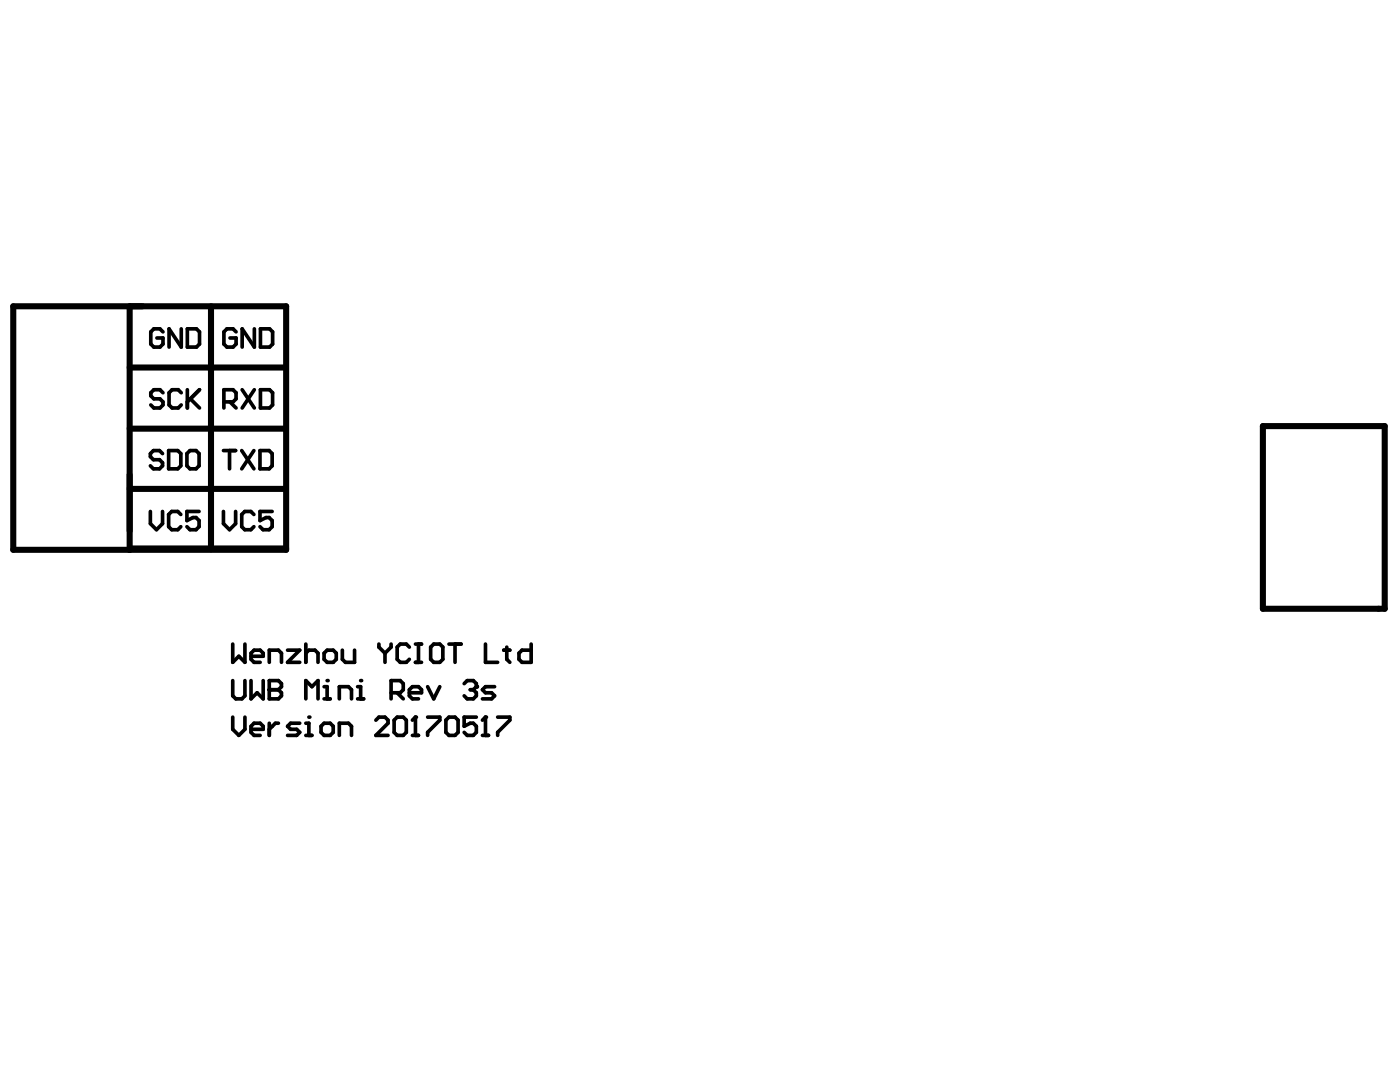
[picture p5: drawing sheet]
<svg xmlns="http://www.w3.org/2000/svg" width="279mm" height="216mm" viewBox="0 0 279 216" stroke-linecap="round" stroke-linejoin="round" font-family="sans-serif">
<path d="M2.6 61.1h54.5v48.6h-54.5zM25.9 61.1v48.6M25.9 73.3h31M42.1 61.1v48.5M25.9 97.6h31.2M25.9 85.5h31M252 85h24.4v36.5h-24.4zM25.9 109.4h31.2" fill="none" stroke="#000" stroke-width="1.2"/>
<g fill="none" stroke="#000" stroke-width=".73">
<path d="M32.5 66.2l-.6-.6h-1.2l-.6 .6v2.5l.6 .6h1.2l.6-.6v-1.3h-1.2M32.5 78.4l-.6-.6h-1.2l-.6 .6v.6l.6 .6h1.2l.6 .6v.6l-.6 .6h-1.2l-.6-.6M36.2 65.6v3.7l-2.5-3.7v3.7M36.2 78.4l-.6-.6h-1.3l-.6 .6v2.4l.6 .6h1.3l.6-.6M37.4 65.6h1.8l.6 .6v2.5l-.6 .6h-1.8zM37.4 77.8v3.6M38 79.6l1.8 1.8M39.8 77.8l-2.4 2.4M47.1 66.2l-.6-.6h-1.2l-.6 .6v2.5l.6 .6h1.2l.6-.6v-1.3h-1.2M48.3 77.8l2.5 3.6M50.8 77.8l-2.5 3.6M50.8 65.6v3.7l-2.5-3.7v3.7"/>
<path d="M52 77.8h1.8l.6 .6v2.4l-.6 .6h-1.8zM52 65.6h1.8l.6 .6v2.5l-.6 .6h-1.8zM32.4 90.5l-.6-.6h-1.2l-.6 .6v.6l.6 .6h1.2l.6 .6v.6l-.6 .7h-1.2l-.6-.7M33.7 89.9h1.8l.6 .6v2.4l-.6 .7h-1.8zM37.3 90.5l.6-.6h1.2l.6 .6v2.4l-.6 .7h-1.2l-.6-.7zM44.6 89.9h2.4M44.7 80.2h1.8l.6-.6v-1.2l-.6-.6h-1.8v3.6M45.8 89.9v3.7M45.9 80.2l1.2 1.2M48.2 89.9l2.5 3.7M50.7 89.9l-2.5 3.7M51.9 89.9h1.8l.6 .6v2.4l-.6 .7h-1.8z"/>
<path d="M30 102.1v2.4l1.2 1.2 1.2-1.2v-2.4M36.1 102.7l-.6-.6h-1.2l-.6 .6v2.4l.6 .6h1.2l.6-.6M39.7 102.1h-2.4v1.8l1.2-.6h.6l.6 .6v1.2l-.6 .6h-1.2l-.6-.6M44.6 102.1v2.4l1.2 1.2 1.2-1.2v-2.4M50.7 102.7l-.6-.6h-1.3l-.6 .6v2.4l.6 .6h1.3l.6-.6M54.3 102.1h-2.4v1.8l1.2-.6h.6l.6 .6v1.2l-.6 .6h-1.2l-.6-.6M46.4 128.5v3.7l1.3-1.3 1.2 1.3v-3.7M46.4 135.8v3l.7 .6h1.2l.6-.6v-3M50.1 130.9h2.4v-.6l-.6-.6h-1.2l-.6 .6v1.3l.6 .6h1.2M50.1 135.8v3.6l1.2-1.2 1.2 1.2v-3.6M53.7 135.8h1.9l.6 .6v.6l-.6 .6 .6 .6v.6l-.6 .6h-1.9zM53.7 132.2v-2.5h1.9l.6 .6v1.9"/>
<path d="M53.7 137.6h1.9M57.4 129.7h2.4l-2.4 2.5h2.4M61 139.4v-3.6l1.2 1.2 1.3-1.2v3.6M61 130.3l.6-.6h1.3l.6 .6v1.9M61 128.5v3.7M64.7 130.3l.6-.6h1.2l.6 .6v1.3l-.6 .6h-1.2l-.6-.6zM64.7 139.4h1.2M64.7 137h.6v2.4M67.7 139.4v-2.4h1.8l.6 .6v1.8M68.3 129.7v1.9l.6 .6h1.9v-2.5M71.4 139.4h1.2M71.4 137h.6v2.4"/>
<path d="M75.6 128.5v.6l1.2 1.2M76.8 130.3v1.9M78 128.5v.6l-1.2 1.2M78 138.2h1.9l.6-.6v-1.2l-.6-.6h-1.9v3.6M79.3 138.2l1.2 1.2M81.7 129.1l-.6-.6h-1.2l-.6 .6v2.5l.6 .6h1.2l.6-.6M81.7 138.2h2.4v-.6l-.6-.6h-1.2l-.6 .6v1.2l.6 .6h1.2M82.9 132.2h1.2M82.9 128.5h1.2M83.5 128.5v3.7M85.3 137l1.3 2.4 1.2-2.4M85.9 129.1l.7-.6h1.2l.6 .6v2.5l-.6 .6h-1.2l-.7-.6z"/>
<path d="M89.6 128.5h2.4M90.8 128.5v3.7M92.6 136.4l.6-.6h1.3l.6 .6v.6l-.6 .6M93.8 137.6h.7M94.5 137.6l.6 .6v.6l-.6 .6h-1.3l-.6-.6M96.9 128.5v3.7h2.4M98.7 137h-1.8l-.6 .6 .6 .6h1.2l.6 .6-.6 .6h-1.8M100.5 129.7h1.2M101.1 129.1v2.5l.6 .6M106 128.5v3.7h-1.8l-.6-.6v-1.3l.6-.6h1.8M46.4 143.1v2.4l1.3 1.2 1.2-1.2v-2.4M50.1 145.5h2.4v-.6l-.6-.6h-1.2l-.6 .6v1.2l.6 .6h1.2"/>
<path d="M53.7 144.3v2.4M55.6 144.3h-.6l-1.3 1.2M59.8 144.3h-1.8l-.6 .6 .6 .6h1.2l.6 .6-.6 .6h-1.8M61 146.7h1.2M61 144.3h.6v2.4M64.7 144.3h1.2l.6 .6v1.2l-.6 .6h-1.2l-.6-.6v-1.2zM67.7 146.7v-2.4h1.8l.6 .6v1.8M75 143.7l.6-.6h1.2l.6 .6v.6l-2.4 2.4h2.4M78.7 143.7l.6-.6h1.2l.6 .6v2.4l-.6 .6h-1.2l-.6-.6zM82.3 146.7h1.2M82.3 143.7l.6-.6v3.6M85.3 143.1h2.5v.6l-2.5 2.4v.6"/>
<path d="M89 143.7l.6-.6h1.2l.6 .6v2.4l-.6 .6h-1.2l-.6-.6zM95.1 143.1h-2.5v1.8l1.2-.6h.7l.6 .6v1.2l-.6 .6h-1.3l-.6-.6M96.3 146.7h1.2M96.3 143.7l.6-.6v3.6M99.3 143.1h2.4v.6l-2.4 2.4v.6"/>
</g>
<g fill="#000">
<circle cx="53.7" cy="137.6" r=".36"/>
<circle cx="65.3" cy="135.8" r=".36"/>
<circle cx="72" cy="135.8" r=".36"/>
<circle cx="95.1" cy="137" r=".36"/>
<circle cx="61.6" cy="143.1" r=".36"/>
<circle cx="82.9" cy="143.1" r=".36"/>
<circle cx="96.9" cy="143.1" r=".36"/>
</g>
</svg>
